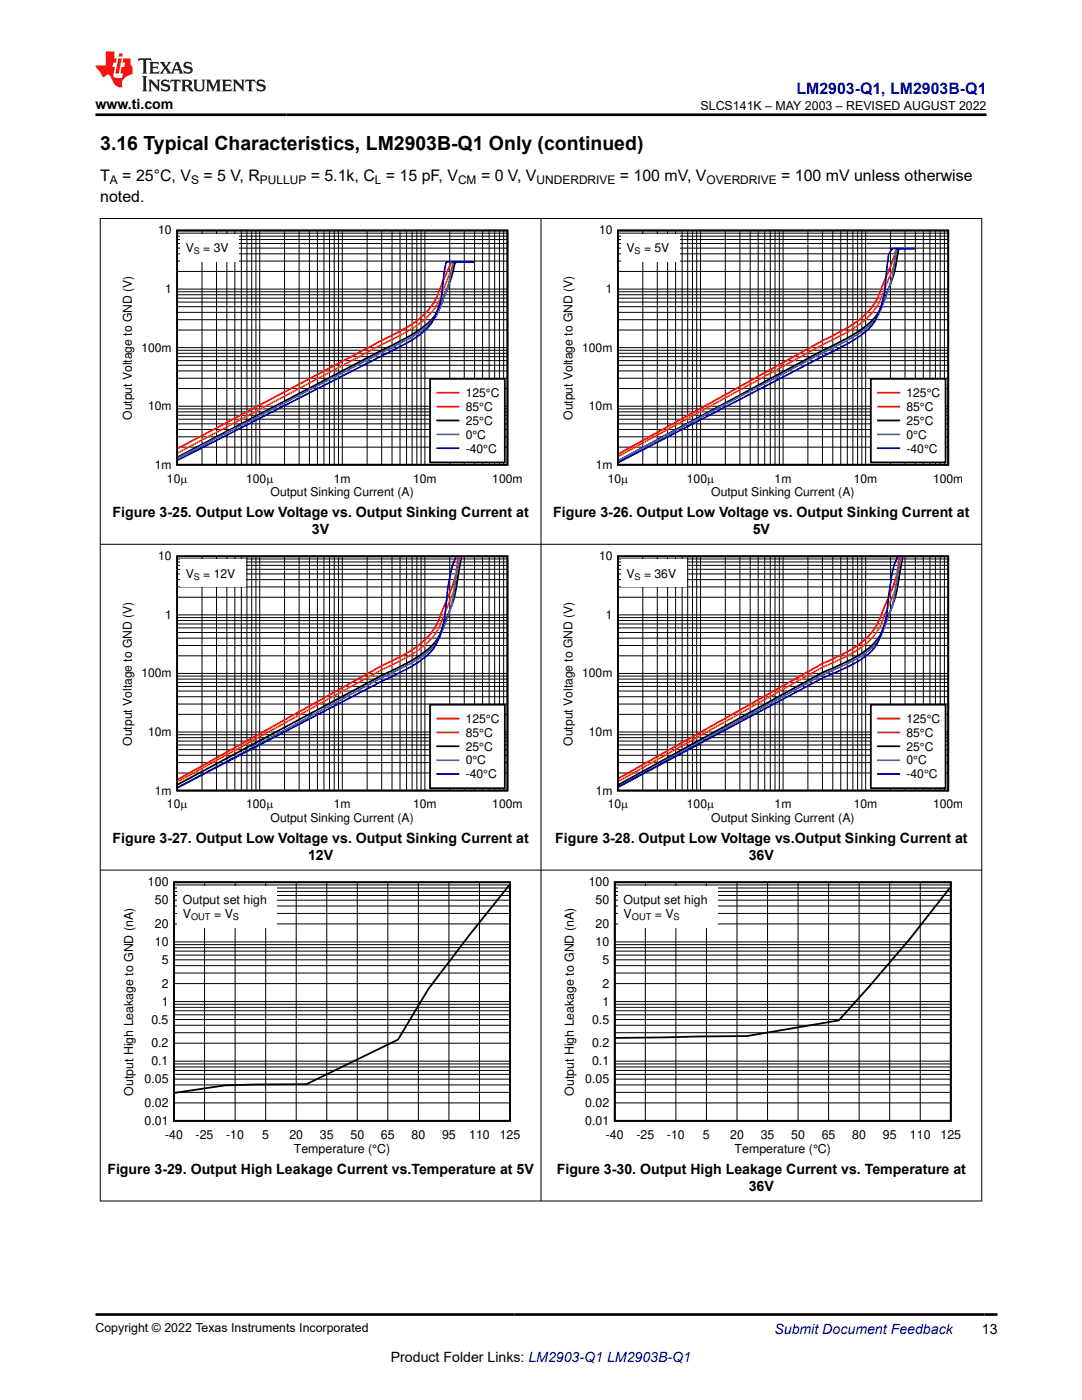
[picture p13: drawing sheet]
<svg xmlns="http://www.w3.org/2000/svg" width="216mm" height="279mm" viewBox="0 0 216 279" stroke-linecap="round" stroke-linejoin="round" font-family="sans-serif">
<defs><g id="words">
<text font-size="3.9" x="20" y="29.9">3.16 Typical Characteristics, LM2903B-Q1 Only (continued)</text>
<text font-size="3.2" fill="#00f" x="158.9" y="18.7">LM2903-Q1, LM2903B-Q1</text>
<g font-size="3.2">
<text x="20" y="36.1">T</text>
<text x="20" y="40.3">noted.</text>
<text x="24.4" y="36.1">= 25°C, V</text>
<text x="40.6" y="36.1">= 5 V, R</text>
<text x="62" y="36.1">= 5.1k, C = 15 pF, V</text>
<text x="96" y="36.1">= 0 V, V</text>
<text x="123.7" y="36.1">= 100 mV, V</text>
<text x="155.9" y="36.1">= 100 mV unless otherwise</text>
</g>
<g font-size="2.8">
<text x="19" y="21.8">www.ti.com</text>
<text x="22.4" y="103.2">Figure 3-25. Output Low Voltage vs. Output Sinking Current at</text>
<text x="62.2" y="106.6">3V</text>
<text x="110.4" y="103.2">Figure 3-26. Output Low Voltage vs. Output Sinking Current at</text>
<text x="150.2" y="106.6">5V</text>
<text x="22.4" y="168.3">Figure 3-27. Output Low Voltage vs. Output Sinking Current at</text>
<text x="61.5" y="171.6">12V</text>
<text x="110.8" y="168.3">Figure 3-28. Output Low Voltage vs.Output Sinking Current at</text>
<text x="149.4" y="171.6">36V</text>
<text x="21.4" y="234.3">Figure 3-29. Output High Leakage Current vs.Temperature at 5V</text>
<text x="111.1" y="234.3">Figure 3-30. Output High Leakage Current vs. Temperature at</text>
<text x="149.4" y="237.7">36V</text>
<text x="195.9" y="266.1">13</text>
<text x="78" y="271.7">Product Folder Links: LM2903-Q1 LM2903B-Q1</text>
</g>
<text font-size="2.8" fill="#00f" x="154.5" y="266.2">Submit Document Feedback</text>
<g font-size="2.5">
<text x="139.8" y="21.9">SLCS141K – MAY 2003 – REVISED AUGUST 2022</text>
<text x="29.5" y="176.9">100</text>
<text x="117.5" y="176.9">100</text>
<text x="30.9" y="185.2">20</text>
<text x="30.9" y="180.5">50</text>
<text x="36.5" y="180.4">Output set high</text>
<text x="36.5" y="183.2">V</text>
<text x="42.7" y="183.2">= V</text>
<text x="118.8" y="185.2">20</text>
<text x="118.8" y="180.5">50</text>
<text x="124.4" y="180.4">Output set high</text>
<text x="124.4" y="183.2">V</text>
<text x="130.7" y="183.2">= V</text>
<text x="30.9" y="188.8">10</text>
<text x="118.8" y="188.8">10</text>
<text x="32.3" y="197.1">2</text>
<text x="32.3" y="192.4">5</text>
<text x="120.2" y="197.1">2</text>
<text x="120.2" y="192.4">5</text>
<text x="32.3" y="200.7">1</text>
<text x="120.2" y="200.7">1</text>
<text x="30.2" y="209">0.2</text>
<text x="30.2" y="204.3">0.5</text>
<text x="118.1" y="209">0.2</text>
<text x="118.1" y="204.3">0.5</text>
<text x="30.2" y="212.6">0.1</text>
<text x="118.1" y="212.6">0.1</text>
<text x="26.6" y="218.7" transform="rotate(-90 26.6 218.7)">Output High Leakage to GND (nA)</text>
<text x="28.8" y="220.9">0.02</text>
<text x="28.8" y="216.2">0.05</text>
<text x="114.5" y="218.7" transform="rotate(-90 114.5 218.7)">Output High Leakage to GND (nA)</text>
<text x="116.8" y="220.9">0.02</text>
<text x="116.8" y="216.2">0.05</text>
<text x="28.8" y="224.5">0.01</text>
<text x="32.9" y="227.3">-40</text>
<text x="39" y="227.3">-25</text>
<text x="45.1" y="227.3">-10</text>
<text x="52.3" y="227.3">5</text>
<text x="57.7" y="227.3">20</text>
<text x="63.8" y="227.3">35</text>
<text x="69.9" y="227.3">50</text>
<text x="76" y="227.3">65</text>
<text x="82.1" y="227.3">80</text>
<text x="88.2" y="227.3">95</text>
<text x="93.6" y="227.3">110</text>
<text x="99.7" y="227.3">125</text>
<text x="116.8" y="224.5">0.01</text>
<text x="120.9" y="227.3">-40</text>
<text x="127" y="227.3">-25</text>
<text x="133.1" y="227.3">-10</text>
<text x="140.3" y="227.3">5</text>
<text x="145.7" y="227.3">20</text>
<text x="151.8" y="227.3">35</text>
<text x="157.9" y="227.3">50</text>
<text x="164" y="227.3">65</text>
<text x="170.1" y="227.3">80</text>
<text x="176.2" y="227.3">95</text>
<text x="181.6" y="227.3">110</text>
<text x="187.7" y="227.3">125</text>
<text x="58.6" y="230.1">Temperature (°C)</text>
<text x="146.6" y="230.1">Temperature (°C)</text>
<text x="19" y="265.9">Copyright © 2022 Texas Instruments Incorporated</text>
</g>
<g font-size="2.4">
<text x="21.9" y="36.7">A</text>
<text x="38.1" y="36.7">S</text>
<text x="51.9" y="36.7">PULLUP</text>
<text x="74.8" y="36.7">L</text>
<text x="91.4" y="36.7">CM</text>
<text x="107.1" y="36.7">UNDERDRIVE</text>
<text x="141" y="36.7">OVERDRIVE</text>
<text x="31.6" y="46.8">10</text>
<text x="119.5" y="46.8">10</text>
<text x="37.1" y="50.3">V</text>
<text x="40.6" y="50.3">= 3V</text>
<text x="125" y="50.3">V</text>
<text x="128.5" y="50.3">= 5V</text>
<text x="32.9" y="58.5">1</text>
<text x="120.9" y="58.5">1</text>
<text x="28.2" y="70.2">100m</text>
<text x="116.2" y="70.2">100m</text>
<text x="26.3" y="83.8" transform="rotate(-90 26.3 83.8)">Output Voltage to GND (V)</text>
<text x="29.6" y="81.9">10m</text>
<text x="92.9" y="79.2">125°C</text>
<text x="92.9" y="82">85°C</text>
<text x="114.2" y="83.8" transform="rotate(-90 114.2 83.8)">Output Voltage to GND (V)</text>
<text x="117.5" y="81.9">10m</text>
<text x="180.9" y="79.2">125°C</text>
<text x="180.9" y="82">85°C</text>
<text x="92.9" y="84.8">25°C</text>
<text x="92.9" y="87.5">0°C</text>
<text x="180.9" y="84.8">25°C</text>
<text x="180.9" y="87.5">0°C</text>
<text x="30.9" y="93.5">1m</text>
<text x="92.9" y="90.3">-40°C</text>
<text x="118.9" y="93.5">1m</text>
<text x="180.9" y="90.3">-40°C</text>
<text x="33.3" y="96.3">10P</text>
<text x="49.1" y="96.3">100P</text>
<text x="54" y="99.1">Output Sinking Current (A)</text>
<text x="66.6" y="96.3">1m</text>
<text x="82.4" y="96.3">10m</text>
<text x="98.2" y="96.3">100m</text>
<text x="121.3" y="96.3">10P</text>
<text x="137.1" y="96.3">100P</text>
<text x="141.9" y="99.1">Output Sinking Current (A)</text>
<text x="154.6" y="96.3">1m</text>
<text x="170.4" y="96.3">10m</text>
<text x="186.2" y="96.3">100m</text>
<text x="31.6" y="111.8">10</text>
<text x="119.5" y="111.8">10</text>
<text x="37.1" y="115.3">V</text>
<text x="40.6" y="115.3">= 12V</text>
<text x="125" y="115.3">V</text>
<text x="128.5" y="115.3">= 36V</text>
<text x="32.9" y="123.5">1</text>
<text x="120.9" y="123.5">1</text>
<text x="28.2" y="135.2">100m</text>
<text x="116.2" y="135.2">100m</text>
<text x="26.3" y="148.8" transform="rotate(-90 26.3 148.8)">Output Voltage to GND (V)</text>
<text x="29.6" y="146.9">10m</text>
<text x="92.9" y="144.3">125°C</text>
<text x="92.9" y="147">85°C</text>
<text x="92.9" y="149.8">25°C</text>
<text x="114.2" y="148.8" transform="rotate(-90 114.2 148.8)">Output Voltage to GND (V)</text>
<text x="117.5" y="146.9">10m</text>
<text x="180.9" y="144.3">125°C</text>
<text x="180.9" y="147">85°C</text>
<text x="180.9" y="149.8">25°C</text>
<text x="92.9" y="152.6">0°C</text>
<text x="92.9" y="155.3">-40°C</text>
<text x="180.9" y="152.6">0°C</text>
<text x="180.9" y="155.3">-40°C</text>
<text x="30.9" y="158.6">1m</text>
<text x="33.3" y="161.3">10P</text>
<text x="49.1" y="161.3">100P</text>
<text x="66.6" y="161.3">1m</text>
<text x="82.4" y="161.3">10m</text>
<text x="98.2" y="161.3">100m</text>
<text x="118.9" y="158.6">1m</text>
<text x="121.3" y="161.3">10P</text>
<text x="137.1" y="161.3">100P</text>
<text x="154.6" y="161.3">1m</text>
<text x="170.4" y="161.3">10m</text>
<text x="186.2" y="161.3">100m</text>
<text x="54" y="164.1">Output Sinking Current (A)</text>
<text x="141.9" y="164.1">Output Sinking Current (A)</text>
</g>
<g font-size="1.8">
<text x="38.7" y="50.7">S</text>
<text x="126.6" y="50.7">S</text>
<text x="38.7" y="115.7">S</text>
<text x="126.6" y="115.7">S</text>
<text x="38.1" y="183.6">OUT</text>
<text x="46.5" y="183.6">S</text>
<text x="126.1" y="183.6">OUT</text>
<text x="134.4" y="183.6">S</text>
</g>
</g></defs>
<path d="M35.3 46h66v46.8h-66zM94.5 52.3h-2.6a1.23 1.23 0 0 0-1.2 .3 50.3 50.3 0 0 1-3.5 9.8 15.1 15.1 0 0 1-6.1 5l-45.6 23.8" fill="none" stroke="#000" stroke-width=".35"/>
<g fill="none" stroke="#000" stroke-width=".2">
<path d="M35.3 59.5h66M35.3 58.8h66M35.3 58.2h66M35.3 57.7h66M35.3 54.2h66M35.3 52.1h66M35.3 50.7h66M35.3 49.5h66M35.3 48.6h66M35.3 47.8h66M35.3 47.1h66M35.3 46.5h66"/>
<path d="M40.3 46v46.8M43.2 46v46.8M45.3 46v46.8M46.9 46v46.8M48.2 46v46.8M49.3 46v46.8M50.2 46v46.8M51.1 46v46.8M51.8 46v46.8M56.8 46v46.8M59.7 46v46.8M61.7 46v46.8"/>
<path d="M63.3 46v46.8M64.6 46v46.8M65.7 46v46.8M66.7 46v46.8M67.6 46v46.8M68.3 46v46.8M73.3 46v46.8M76.2 46v46.8M78.2 46v46.8M79.8 46v46.8M81.1 46v46.8M82.2 46v46.8"/>
<path d="M83.2 46v46.8M84 46v46.8M84.8 46v46.8M89.7 46v46.8M92.6 46v46.8M94.7 46v46.8M96.3 46v46.8M97.6 46v46.8M98.7 46v46.8M99.7 46v46.8M100.5 46v46.8M35.3 77.5h66"/>
<path d="M35.3 75.5h66M35.3 74h66M35.3 72.9h66M35.3 72h66M35.3 71.2h66M35.3 70.5h66M35.3 69.9h66M35.3 69.4h66M35.3 65.9h66M35.3 63.8h66M35.3 62.3h66M35.3 61.2h66"/>
<path d="M35.3 60.3h66M35.3 89.2h66M35.3 87.2h66M35.3 85.7h66M35.3 84.6h66M35.3 83.7h66M35.3 82.9h66M35.3 82.2h66M35.3 81.6h66M35.3 81.1h66"/>
</g>
<path d="M94.5 52.2h-4.4l-2 4.6a13.7 13.7 0 0 1-7 8.6l-45.6 24.1" fill="none" stroke="#f00" stroke-width=".35"/>
<path d="M94.5 52.3h-3.8l-2.1 5.2a12.9 12.9 0 0 1-6.4 8.1l-46.7 24.8" fill="none" stroke="#ff6500" stroke-width=".35"/>
<path d="M94.5 52.3l-3.8-.1-.3 .2a35.5 35.5 0 0 1-3.2 10.4 13.1 13.1 0 0 1-5 4.4l-46.7 24.2" fill="none" stroke="#3265ff" stroke-width=".35"/>
<path d="M94.5 52.2h-5.1l-.4 .2-.4 2.4a19.9 19.9 0 0 1-2.5 9.7 21.4 21.4 0 0 1-7.9 5.5l-42.7 21.8" fill="none" stroke="#00f" stroke-width=".35"/>
<g fill="#fff">
<path d="M36 46.7h11.7v5.5h-11.7z" fill-rule="evenodd"/>
<path d="M85.8 75.6h14.9v16.7h-14.9z" fill-rule="evenodd"/>
</g>
<path d="M123.3 46h65.9v46.8h-65.9zM182.5 49.6h-2.9l-.3 .2-.3 1.6a27.9 27.9 0 0 1-2.5 8.2 11.1 11.1 0 0 1-5.4 6.7l-47.6 25.6M85.8 75.6h14.9v16.7h-14.9zM87.2 83.9h4.3" fill="none" stroke="#000" stroke-width=".35"/>
<path d="M182.5 49.6h-3.5l-2.9 7.4a13.6 13.6 0 0 1-7 8.4l-5 2.6-40.6 22.6M87.2 78.4h4.3" fill="none" stroke="#f00" stroke-width=".35"/>
<path d="M182.5 49.6l-3.2 .1a48.6 48.6 0 0 1-3.2 9 12.7 12.7 0 0 1-5.9 6.9l-6.1 3.2-40.6 22.2M87.2 81.2h4.3" fill="none" stroke="#ff6500" stroke-width=".35"/>
<path d="M182.5 49.6l-3.5 .1-.3 1a34.2 34.2 0 0 1-3.6 12.4 15.1 15.1 0 0 1-6 4.8l-5 2.5-40.6 21.5M87.2 86.7h4.3" fill="none" stroke="#3265ff" stroke-width=".35"/>
<path d="M182.5 49.6h-4.5l-.7 1.2-.4 2.9a20.6 20.6 0 0 1-2.9 11.2 24.3 24.3 0 0 1-7.8 5.3l-42.7 22.1M87.2 89.5h4.3" fill="none" stroke="#00f" stroke-width=".35"/>
<g fill="none" stroke="#000" stroke-width=".2">
<path d="M123.3 59.5h65.9M123.3 58.8h65.9M123.3 58.2h65.9M123.3 57.7h65.9M123.3 54.2h65.9M123.3 52.1h65.9M123.3 50.7h65.9M123.3 49.5h65.9M123.3 48.6h65.9M123.3 47.8h65.9M123.3 47.1h65.9M123.3 46.5h65.9"/>
<path d="M128.3 46v46.8M131.2 46v46.8M133.2 46v46.8M134.8 46v46.8M136.1 46v46.8M137.2 46v46.8M138.2 46v46.8M139 46v46.8M139.8 46v46.8M144.7 46v46.8M147.6 46v46.8M149.7 46v46.8"/>
<path d="M151.3 46v46.8M152.6 46v46.8M153.7 46v46.8M154.6 46v46.8M155.5 46v46.8M156.3 46v46.8M161.2 46v46.8M164.1 46v46.8M166.2 46v46.8M167.8 46v46.8M169.1 46v46.8M170.2 46v46.8"/>
<path d="M171.1 46v46.8M172 46v46.8M172.7 46v46.8M177.7 46v46.8M180.6 46v46.8M182.6 46v46.8M184.2 46v46.8M185.6 46v46.8M186.7 46v46.8M187.6 46v46.8M188.4 46v46.8M123.3 77.5h65.9"/>
<path d="M123.3 75.5h65.9M123.3 74h65.9M123.3 72.9h65.9M123.3 72h65.9M123.3 71.2h65.9M123.3 70.5h65.9M123.3 69.9h65.9M123.3 69.4h65.9M123.3 65.9h65.9M123.3 63.8h65.9M123.3 62.3h65.9M123.3 61.2h65.9"/>
<path d="M123.3 60.3h65.9M123.3 89.2h65.9M123.3 87.2h65.9M123.3 85.7h65.9M123.3 84.6h65.9M123.3 83.7h65.9M123.3 82.9h65.9M123.3 82.2h65.9M123.3 81.6h65.9M123.3 81.1h65.9"/>
</g>
<g fill="#fff">
<path d="M123.9 46.7h11.8v5.5h-11.8z" fill-rule="evenodd"/>
<path d="M173.8 75.6h14.9v16.7h-14.9z" fill-rule="evenodd"/>
</g>
<path d="M173.8 75.6h14.9v16.7h-14.9zM175.2 83.9h4.3M35.3 111h66v46.8h-66zM92.1 111.2l-.5 2.4a32.2 32.2 0 0 1-3 11.1 11 11 0 0 1-5.4 6.5l-2.1 1.2-4.9 2.4-40.7 21.7" fill="none" stroke="#000" stroke-width=".35"/>
<path d="M175.2 78.4h4.3M91.4 111.2a26.1 26.1 0 0 1-2.8 9.9l-.5 1a13.4 13.4 0 0 1-7 8.3l-4.9 2.5-40.7 22.6" fill="none" stroke="#f00" stroke-width=".35"/>
<path d="M175.2 81.2h4.3M91.9 111.2a27.3 27.3 0 0 1-2.9 10.6l-.4 1a12.6 12.6 0 0 1-6.4 7.8l-6 3.1-40.7 22.3" fill="none" stroke="#ff6500" stroke-width=".35"/>
<path d="M175.2 86.7h4.3M91.9 111.2l-.9 3.6a33.7 33.7 0 0 1-2 9.2l-.4 1.1a10.6 10.6 0 0 1-5.4 6.6l-2.1 1.1-4.9 2.5-40.7 21.9" fill="none" stroke="#3265ff" stroke-width=".35"/>
<path d="M175.2 89.5h4.3M91 111.2a16.2 16.2 0 0 0-1.6 6l-.4 3.8a17.7 17.7 0 0 1-2.9 9 24.6 24.6 0 0 1-7.9 5l-42.7 22.1" fill="none" stroke="#00f" stroke-width=".35"/>
<g fill="none" stroke="#000" stroke-width=".2">
<path d="M35.3 119.2h66M35.3 117.1h66M35.3 115.7h66M35.3 114.5h66M35.3 113.6h66M35.3 112.8h66M35.3 112.2h66M35.3 111.6h66M40.3 111v46.8M43.2 111v46.8M45.3 111v46.8M46.9 111v46.8"/>
<path d="M48.2 111v46.8M49.3 111v46.8M50.2 111v46.8M51.1 111v46.8M51.8 111v46.8M56.8 111v46.8M59.7 111v46.8M61.7 111v46.8M63.3 111v46.8M64.6 111v46.8M65.7 111v46.8M66.7 111v46.8"/>
<path d="M67.6 111v46.8M68.3 111v46.8M73.3 111v46.8M76.2 111v46.8M78.2 111v46.8M79.8 111v46.8M81.1 111v46.8M82.2 111v46.8M83.2 111v46.8M84 111v46.8M84.8 111v46.8M89.7 111v46.8"/>
<path d="M92.6 111v46.8M94.7 111v46.8M96.3 111v46.8M97.6 111v46.8M98.7 111v46.8M99.7 111v46.8M100.5 111v46.8M35.3 139h66M35.3 137.9h66M35.3 137h66M35.3 136.2h66M35.3 135.5h66"/>
<path d="M35.3 134.9h66M35.3 134.4h66M35.3 130.9h66M35.3 128.8h66M35.3 127.4h66M35.3 126.2h66M35.3 125.3h66M35.3 124.5h66M35.3 123.8h66M35.3 123.3h66M35.3 122.7h66M35.3 154.3h66"/>
<path d="M35.3 152.2h66M35.3 150.7h66M35.3 149.6h66M35.3 148.7h66M35.3 147.9h66M35.3 147.2h66M35.3 146.6h66M35.3 146.1h66M35.3 142.6h66M35.3 140.5h66"/>
</g>
<g fill="#fff">
<path d="M36 111.7h13.1v5.5h-13.1z" fill-rule="evenodd"/>
<path d="M85.8 140.6h14.9v16.7h-14.9z" fill-rule="evenodd"/>
</g>
<path d="M123.3 111h65.9v46.8h-65.9zM180.1 111.2l-.5 2.9a31.6 31.6 0 0 1-3.1 10.6 10.6 10.6 0 0 1-5.4 6.2l-2 1.1-5 2.2-40.6 22.4M85.8 140.6h14.9v16.7h-14.9zM87.2 148.9h4.3" fill="none" stroke="#000" stroke-width=".35"/>
<path d="M179.4 111.2a24.2 24.2 0 0 1-2.9 9.8l-.4 1.1a13.1 13.1 0 0 1-7 8l-5 2.3-40.6 22.9M87.2 143.4h4.3" fill="none" stroke="#f00" stroke-width=".35"/>
<path d="M179.9 111.2a26.9 26.9 0 0 1-3 10.6l-.4 1a12.2 12.2 0 0 1-6.3 7.5l-6.1 2.9-40.6 22.7M87.2 146.2h4.3" fill="none" stroke="#ff6500" stroke-width=".35"/>
<path d="M179.9 111.2l-.9 4.2a29.7 29.7 0 0 1-2.9 10.8 9.8 9.8 0 0 1-5 5.2l-2 1.1-5 2.2-40.6 22.3M87.2 151.7h4.3" fill="none" stroke="#3265ff" stroke-width=".35"/>
<path d="M179.1 111.2l-.1 .2a19.9 19.9 0 0 0-1.7 7.5 22.2 22.2 0 0 1-2.7 10.2 15.5 15.5 0 0 1-5.5 4l-5 2.2-40.6 21.7M87.2 154.5h4.3" fill="none" stroke="#00f" stroke-width=".35"/>
<g fill="none" stroke="#000" stroke-width=".2">
<path d="M123.3 119.2h65.9M123.3 117.1h65.9M123.3 115.7h65.9M123.3 114.5h65.9M123.3 113.6h65.9M123.3 112.8h65.9M123.3 112.2h65.9M123.3 111.6h65.9M128.3 111v46.8M131.2 111v46.8M133.2 111v46.8M134.8 111v46.8"/>
<path d="M136.1 111v46.8M137.2 111v46.8M138.2 111v46.8M139 111v46.8M139.8 111v46.8M144.7 111v46.8M147.6 111v46.8M149.7 111v46.8M151.3 111v46.8M152.6 111v46.8M153.7 111v46.8M154.6 111v46.8"/>
<path d="M155.5 111v46.8M156.3 111v46.8M161.2 111v46.8M164.1 111v46.8M166.2 111v46.8M167.8 111v46.8M169.1 111v46.8M170.2 111v46.8M171.1 111v46.8M172 111v46.8M172.7 111v46.8M177.7 111v46.8"/>
<path d="M180.6 111v46.8M182.6 111v46.8M184.2 111v46.8M185.6 111v46.8M186.7 111v46.8M187.6 111v46.8M188.4 111v46.8M123.3 139h65.9M123.3 137.9h65.9M123.3 137h65.9M123.3 136.2h65.9M123.3 135.5h65.9"/>
<path d="M123.3 134.9h65.9M123.3 134.4h65.9M123.3 130.9h65.9M123.3 128.8h65.9M123.3 127.4h65.9M123.3 126.2h65.9M123.3 125.3h65.9M123.3 124.5h65.9M123.3 123.8h65.9M123.3 123.3h65.9M123.3 122.7h65.9M123.3 154.3h65.9"/>
<path d="M123.3 152.2h65.9M123.3 150.7h65.9M123.3 149.6h65.9M123.3 148.7h65.9M123.3 147.9h65.9M123.3 147.2h65.9M123.3 146.6h65.9M123.3 146.1h65.9M123.3 142.6h65.9M123.3 140.5h65.9"/>
</g>
<g fill="#fff">
<path d="M123.9 111.7h13.1v5.5h-13.1z" fill-rule="evenodd"/>
<path d="M173.8 140.6h14.9v16.7h-14.9z" fill-rule="evenodd"/>
</g>
<path d="M173.8 140.6h14.9v16.7h-14.9zM175.2 148.9h4.3" fill="none" stroke="#000" stroke-width=".35"/>
<path d="M175.2 143.4h4.3" fill="none" stroke="#f00" stroke-width=".35"/>
<path d="M175.2 146.2h4.3" fill="none" stroke="#ff6500" stroke-width=".35"/>
<path d="M175.2 151.7h4.3" fill="none" stroke="#3265ff" stroke-width=".35"/>
<path d="M175.2 154.5h4.3" fill="none" stroke="#00f" stroke-width=".35"/>
<path d="M34.7 176.1h67.1v47.6h-67.1zM101.6 176.7l-8 9.9-8.1 10.7-6.1 10.2-18.3 8.9-16.2 .2-10 1.5" fill="none" stroke="#000" stroke-width=".36"/>
<g fill="none" stroke="#000" stroke-width=".2">
<path d="M34.7 179.7h67.1M34.7 178.7h67.1M34.7 177.9h67.1M34.7 177.2h67.1M34.7 176.6h67.1M40.8 176.1v47.6M46.9 176.1v47.6M53 176.1v47.6M59.1 176.1v47.6M65.2 176.1v47.6M71.3 176.1v47.6M77.4 176.1v47.6"/>
<path d="M83.5 176.1v47.6M89.6 176.1v47.6M95.7 176.1v47.6M34.7 199.9h67.1M34.7 196.3h67.1M34.7 194.2h67.1M34.7 192.7h67.1M34.7 191.6h67.1M34.7 190.6h67.1M34.7 189.8h67.1M34.7 189.1h67.1M34.7 188.5h67.1"/>
<path d="M34.7 188h67.1M34.7 184.4h67.1M34.7 182.3h67.1M34.7 180.8h67.1M34.7 218h67.1M34.7 216.5h67.1M34.7 215.4h67.1M34.7 214.4h67.1M34.7 213.6h67.1M34.7 212.9h67.1M34.7 212.3h67.1M34.7 211.8h67.1"/>
<path d="M34.7 208.2h67.1M34.7 206.1h67.1M34.7 204.6h67.1M34.7 203.5h67.1M34.7 202.5h67.1M34.7 201.7h67.1M34.7 201h67.1M34.7 200.4h67.1M34.7 220.1h67.1"/>
</g>
<path d="M35.4 176.8h19.9v8.3h-19.9z" fill-rule="evenodd" fill="#fff"/>
<path d="M122.7 176.1h67v47.6h-67zM189.5 177.2l-7.9 10.1-8.1 9.5-6.1 6.8-18.3 3.2-26.3 .3" fill="none" stroke="#000" stroke-width=".36"/>
<g fill="none" stroke="#000" stroke-width=".2">
<path d="M122.7 179.7h67M122.7 178.7h67M122.7 177.9h67M122.7 177.2h67M122.7 176.6h67M128.8 176.1v47.6M134.9 176.1v47.6M141 176.1v47.6M147.1 176.1v47.6M153.2 176.1v47.6M159.2 176.1v47.6M165.3 176.1v47.6"/>
<path d="M171.4 176.1v47.6M177.5 176.1v47.6M183.6 176.1v47.6M122.7 199.9h67M122.7 196.3h67M122.7 194.2h67M122.7 192.7h67M122.7 191.6h67M122.7 190.6h67M122.7 189.8h67M122.7 189.1h67M122.7 188.5h67"/>
<path d="M122.7 188h67M122.7 184.4h67M122.7 182.3h67M122.7 180.8h67M122.7 218h67M122.7 216.5h67M122.7 215.4h67M122.7 214.4h67M122.7 213.6h67M122.7 212.9h67M122.7 212.3h67M122.7 211.8h67"/>
<path d="M122.7 208.2h67M122.7 206.1h67M122.7 204.6h67M122.7 203.5h67M122.7 202.5h67M122.7 201.7h67M122.7 201h67M122.7 200.4h67M122.7 220.1h67"/>
</g>
<path d="M123.3 176.8h20v8.3h-20z" fill-rule="evenodd" fill="#fff"/>
<path d="M19.9 43.6h176.1M20 43.5v196.2M107.9 43.5v196.2M195.9 43.5v196.2M19.9 108.6h176.1M19.9 173.6h176.1M19.9 239.7h176.1" fill="none" stroke="#000" stroke-width=".2"/>
<path d="M27.7 11.6l-.2 .6 .5-.2h.6v.1v2.2l-.2 .4h1l-.2-.4v-2.2v-.1h.5l.5 .2-.1-.6zM29.8 12.4l.2 .3v1.6l-.2 .4h1.9l.1-.6a1.08 1.08 0 0 1-1.3 .2v-.7h.6l.4 .2v-.7l-.4 .2h-.6v-.5l.2-.2a1 1 0 0 1 1 .3l-.1-.5zM31.8 12.4l1 1.1-1 1.2h.9l-.2-.2 .4-.8 .5 .8-.2 .2h1.6l-.2-.2 .1-.5h1l.1 .5-.1 .2h.9l-.2-.4-.8-1.9h-.5l-1 2.1-.8-1.1 .9-1h-.8l.2 .2-.5 .6-.3-.6 .1-.2zM35.2 12.8l.4 1h-.8zM36.8 12.5a.65 .65 0 0 0-.2 .7 .65 .65 0 0 0 .6 .5l.7 .1 .1 .3a.79 .79 0 0 1-.7 .4 .79 .79 0 0 1-.7-.5l.1 .7 .2-.1a.93 .93 0 0 0 1.1 0 .93 .93 0 0 0 .4-.9 1.46 1.46 0 0 0-1.2-.6l-.1-.3a1.09 1.09 0 0 1 1.2 .2l-.2-.6-.1 .1-.6-.2zM28.4 15.2l.2 .4v2.2l-.2 .4h1l-.2-.4v-2.2l.2-.4zM29.6 15.9l.2 .4v1.5l-.2 .4h.8l-.3-.4v-1.3l1.7 1.8v-2l.2-.4h-.8l.2 .2 .1 1.1-1.2-1.3zM32.3 16a.65 .65 0 0 0-.2 .8 .65 .65 0 0 0 .7 .4l.6 .2 .1 .2a.79 .79 0 0 1-.7 .4 .79 .79 0 0 1-.7-.5l.1 .7 .2-.1a.93 .93 0 0 0 1.1 .1 .93 .93 0 0 0 .4-1 1.46 1.46 0 0 0-1.2-.5l-.1-.4a1.09 1.09 0 0 1 1.2 .2l-.2-.6-.1 .1-.6-.1zM34.1 15.9l-.1 .6a.63 .63 0 0 1 .7-.3l.1 1.6-.3 .4h1l-.2-.4v-1.6a.66 .66 0 0 1 .8 .3l-.1-.6zM36.2 15.9l.2 .4v1.5l-.2 .4h.9l-.2-.2v-.7h.5l.1 .2a.79 .79 0 0 0 1.2 .6l-1-.9a.61 .61 0 0 0 .6-.6 .61 .61 0 0 0-.5-.7zM36.9 16.2h.2a.47 .47 0 0 1 .5 .1 .47 .47 0 0 1 .1 .5l-.2 .1-.6 .1zM38.5 15.9l.2 .2a2.27 2.27 0 0 0 .4 2 1.04 1.04 0 0 0 1.7-.7v-1.3l.2-.2h-.8l.2 .4v1.1a.6 .6 0 0 1-.6 .6 .6 .6 0 0 1-.6-.6v-1.1l.3-.4zM41.1 15.9l.2 .4v1.5l-.2 .4h.7l-.2-.4v-1.4l.9 1.9 .8-1.9v1.4l-.2 .4h1l-.3-.4v-1.5l.3-.4h-.8l-.7 1.5-.7-1.5zM44.3 15.9l.2 .4v1.5l-.2 .4h1.9l.1-.6a1.09 1.09 0 0 1-1.3 .2v-.7h.6l.4 .2v-.6l-.4 .2h-.6v-.6l.2-.1a1.01 1.01 0 0 1 1 .3l-.1-.6zM46.4 15.9l.3 .4v1.5l-.3 .4h.8l-.2-.4v-1.3l1.6 1.8v-2l.2-.4h-.7l.2 .2v1.1l-1.2-1.3zM49 15.9l-.1 .6a.63 .63 0 0 1 .8-.3v1.6l-.3 .4h1l-.2-.4v-1.6a.66 .66 0 0 1 .8 .3l-.1-.6zM51.4 16a.65 .65 0 0 0-.2 .8 .65 .65 0 0 0 .6 .4l.6 .2 .2 .2a.79 .79 0 0 1-.8 .4 .79 .79 0 0 1-.6-.5l.1 .7 .2-.1a.93 .93 0 0 0 1 .1 .93 .93 0 0 0 .5-1 1.46 1.46 0 0 0-1.3-.5l-.1-.4a1.09 1.09 0 0 1 1.3 .2l-.2-.6-.2 .1-.5-.1z" fill="#231f20"/>
<path d="M21.1 10.3v2.7h-2.1l.1 .4 .9 1a.95 .95 0 0 0 .9 .9 .59 .59 0 0 1 .6-.4 .59 .59 0 0 1 .5 .3l.4 .8a1.59 1.59 0 0 0 2.1 1.4 1.61 1.61 0 0 1 1-2.3l1-.3-.1-1.5a1.59 1.59 0 0 1-.4-1.7h-1.4l-.2 .9h.5l-.1 .9h-.5l-.2 .9v.3l.4 .1-.2 .9h-.6a.73 .73 0 0 1-1.1-.7l.3-1.5h-.5l.2-.9h.5l.2-.9h-.5v-1.3zM23.6 11.6l-.6 3.1h.7l.6-3.1zM23.8 10.7l-.1 .6h.7l.1-.6z" fill="#ed1c24"/>
<path d="M19 22.9h177.8M19.1 262.3h179.9" fill="none" stroke="#000" stroke-width=".53"/>
<use href="#words"/>
</svg>
